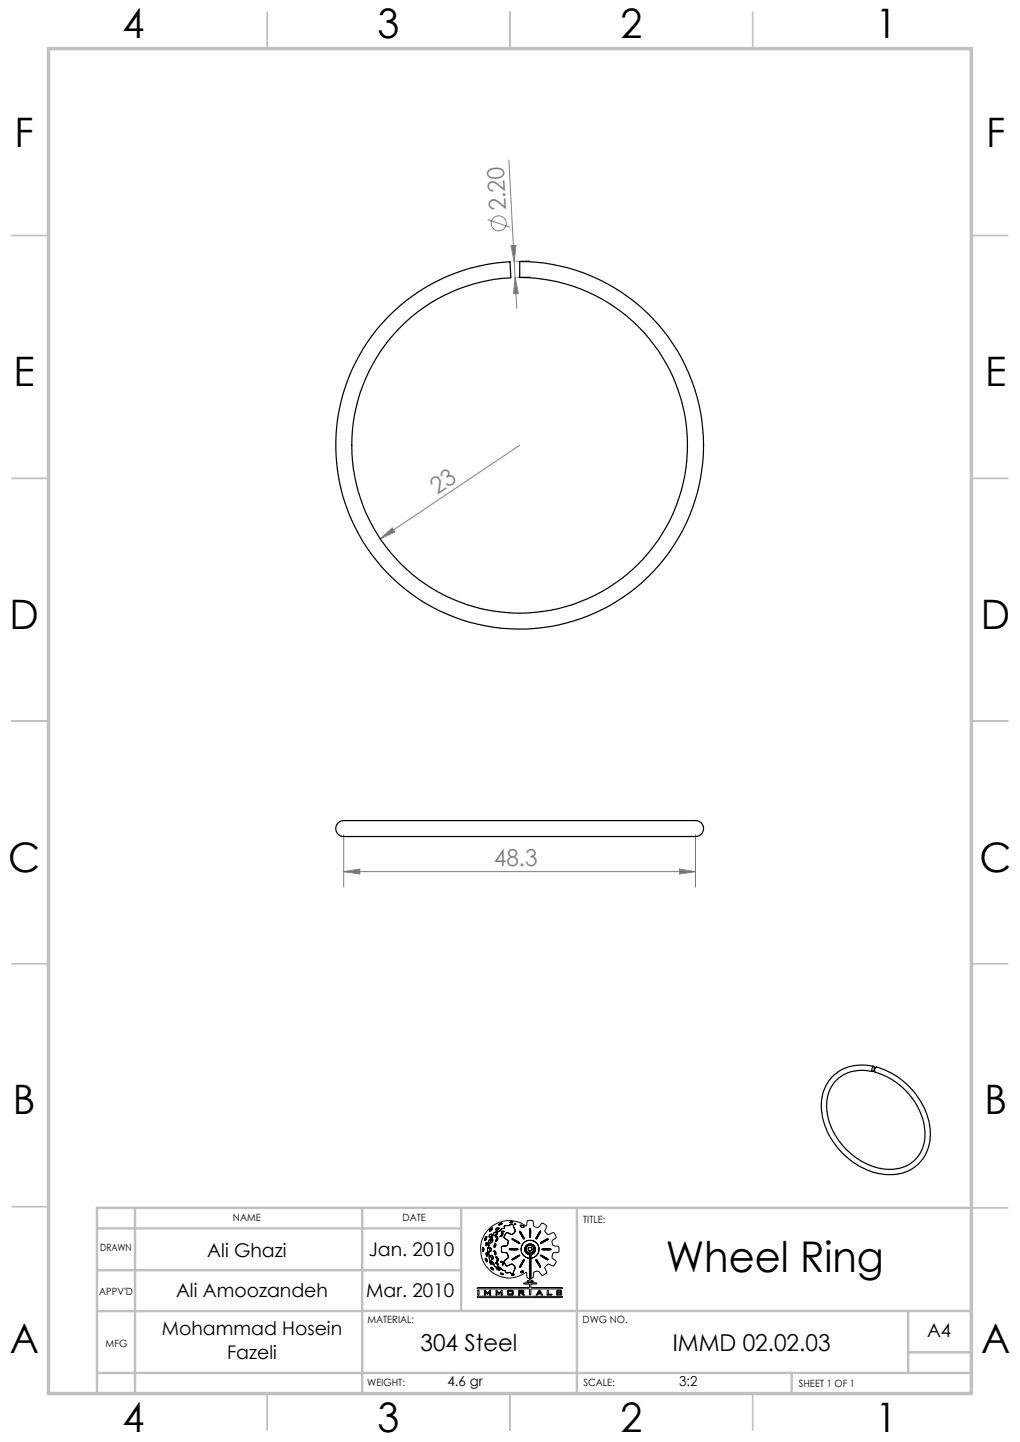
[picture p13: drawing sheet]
<svg xmlns="http://www.w3.org/2000/svg" width="210mm" height="297mm" viewBox="0 0 210 297" stroke-linecap="round" stroke-linejoin="round" font-family="sans-serif">
<defs><g id="words">
<text font-size="8.7" x="137.1" y="261.9">Wheel Ring</text>
<g font-size="8.4">
<text x="25.2" y="7.9">4</text>
<text x="77.7" y="7.9">3</text>
<text x="127.7" y="7.9">2</text>
<text x="180.2" y="7.9">1</text>
<text x="3" y="30.3">F</text>
<text x="203" y="30.3">F</text>
<text x="2.8" y="79.5">E</text>
<text x="202.8" y="79.5">E</text>
<text x="2" y="129.5">D</text>
<text x="202" y="129.5">D</text>
<text x="1.7" y="179.5">C</text>
<text x="201.7" y="179.5">C</text>
<text x="2.7" y="229.5">B</text>
<text x="202.7" y="229.5">B</text>
<text x="2" y="278.8">A</text>
<text x="202" y="278.8">A</text>
<text x="25.2" y="294.9">4</text>
<text x="77.7" y="294.9">3</text>
<text x="127.7" y="294.9">2</text>
<text x="180.2" y="294.9">1</text>
</g>
<g font-size="4.8" fill="#808080">
<text x="104.2" y="43.3" transform="rotate(-93 104.2 43.3)">2.20</text>
<text x="90" y="101.9" transform="rotate(-34 90 101.9)">23</text>
<text x="101.7" y="178.4">48.3</text>
</g>
<g font-size="4.8">
<text x="86.6" y="278.2">304 Steel</text>
<text x="138.5" y="278.2">IMMD 02.02.03</text>
</g>
<g font-size="3.9">
<text x="42.7" y="258.9">Ali Ghazi</text>
<text x="75.9" y="258.6">Jan. 2010</text>
<text x="36.2" y="267.1">Ali Amoozandeh</text>
<text x="75.4" y="267.1">Mar. 2010</text>
<text x="33.3" y="275.1">Mohammad Hosein</text>
<text x="190.9" y="275.5">A4</text>
<text x="46.8" y="279.9">Fazeli</text>
</g>
<g font-size="2.8">
<text x="92.1" y="285.6">4.6 gr</text>
<text x="139.8" y="285.5">3:2</text>
</g>
<g font-size="2.1">
<text x="48" y="251.5">NAME</text>
<text x="82.9" y="251.5">DATE</text>
<text x="120.1" y="251.9">TITLE:</text>
<text x="20.6" y="257.7">DRAWN</text>
<text x="20.4" y="266.6">APPV'D</text>
<text x="75.6" y="272.5">MATERIAL:</text>
<text x="120" y="272.5">DWG NO.</text>
<text x="21.8" y="277.4">MFG</text>
<text x="75.6" y="285.5">WEIGHT:</text>
<text x="120.1" y="285.5">SCALE:</text>
<text x="164.5" y="285.6">SHEET 1 OF 1</text>
</g>
</g></defs>
<g fill="none" stroke="#808080" stroke-width=".21">
<path d="M104.8 33l1.1 20.9M100.4 45.2l4.6 1.6M105.2 50.6l1-.1-.3 3.4zM105.9 53.9l.5 9.6M106 57.1l.7 3.3-1 .1zM109 53.7l-2.7 .1M109.2 57l-2.8 .1M107 91.7l-28.7 19.3M78.3 111l2.5-2.3 .5 .9zM70.8 179.5l3.3-.5v1zM70.8 171.9v10.8M70.8 179.5h72.4"/>
<path d="M139.9 179l3.3 .5-3.3 .5zM143.2 171.9v10.8"/>
<circle cx="102.7" cy="46" r="1.55"/>
</g>
<g fill="none" stroke="#000" stroke-width=".21">
<path d="M99.3 257.2l.1 .4M99.6 257.2l-.2-.3-.1 .3M99.6 257.2v.3M99.6 257.5l-.1 .2-.1-.1M99.8 255.1v.2M99.9 259.1a.57 .57 0 0 1 .4 .8zM100.1 258.1l.1 .6M100.1 254.7l.1 .4M100.1 254.7l-.3 .4M100.1 258v.1M100.1 258l.3 .3M100.2 255.1l-.2 .3-.1 .1-.1-.2"/>
<path d="M100.2 258.7h.1M100.3 256h-.2v.6l.2-.2M100.3 256v.4M100.4 257.2l.1 .8M100.4 258.3l-.1 .4M100.5 253.3a6 6 0 0 1 7.9-.8l.1-1a.78 .78 0 0 1 1-.1 .78 .78 0 0 1 .3 .9 .86 .86 0 0 0 .9 .5 .86 .86 0 0 0 .7-.8l.3-.1 .8 .5-.1 .6a.84 .84 0 0 0 .5 1.3l1-.4 .4 .4a.55 .55 0 0 1 0 .8l-.6 .4v.6l.2 .5 1.1 .2 .1 1-1.1 .2a.98 .98 0 0 0-.2 1.2l.7 .6-.4 .9-.2 .1-1.1-.5-.7 .8 .4 1.1-.8 .5-.4-.4a.79 .79 0 0 0-1.1-.4 .79 .79 0 0 0-.4 1l-.1 .2-.4 .2v.4l.6 .2-1.4 .1v-.2l.4-.1 .1-.2v-.2l-.5-.2-.1-.8v-.2h-.2a5.9 5.9 0 0 1-7.8-.9 5.9 5.9 0 0 1 .1-7.9zM100.5 258l.1 .2a1.75 1.75 0 0 0 .5 1.5M100.6 256.1l.1 .4-.3 .7M100.7 257.1v-.2h.2l.2 .3M100.7 257.1l.1 .4M100.8 257.5v.3h.2M100.9 255.9l.2 .1"/>
<path d="M100.9 259.8l-.1 .2 .4 .4 .2-.1-.1-.3M100.9 259.8l.4 .2M100.9 253.2l-.1 .3 .1 .1M100.9 255.2l-.3 .3v.6M101 258.7h.4l.1 .2-.1 .5h-.1zM101 255.7l-.1 .2M101.1 254.2h.1v.3l-.2 .3-.3-.1M101.1 254.2l-.4 .5M101.1 259.7l.4 .4M101.1 257.2l-.1 .6M101.2 255.1l.3 .2M101.2 255.1l-.2 .6"/>
<path d="M101.3 252.9l-.4 .3M101.3 252.9l.1 .2M101.4 253.1l-.5 .5M101.5 255.3l-.1 .4-.3 .3M101.5 255.3v.4l-.4 .3M101.5 254.3l-.1 .6-.5 .3M101.5 254.3l-.1 .4-.5 .5M101.7 257.6l.1 .4M101.7 256.6v.3M101.8 257.6h-.1M101.8 257.6l.3 .3M101.8 256.1l.3 .2v.3l-.4 .3"/>
<path d="M101.8 256.1l-.1 .5M101.8 258l.1 .5M102.1 258.9l.1-.1 .4 .5-.2 .5h-.1l.1-.5zM102.1 260v.1M102.1 260l.3 .2M102.1 257.9v.4l-.2 .2M102.1 254.7l.3 .1 .1 .4-.4 .5 .2-.6zM102.2 253l-.1 .3h.1M102.2 254.1l.2-.2v.2M102.2 254.1l-.3 .3M102.2 253.7l-.4 .1-.3 .5M102.2 253.7l-.5 .2-.2 .4"/>
<path d="M102.3 254.3l-.3 .2-.1-.1M102.4 254.1l-.1 .2M102.6 252.8l.1 .1v.2M102.6 252.8l-.4 .2M102.7 253.1l-.5 .2M103.2 254.5l-.2 .1M103.2 253.6l.2 .2 .4-.2h-.3M103.2 253.6h.3M103.2 260l.2 .1M103.2 260l-.2-.2h.3l.2 .2M103.3 257.3v.6l.6 .1M103.3 253.1l-.7 .6h-.4"/>
<path d="M103.3 257.3v.5l.6 .2M103.3 254l-.1 .5M103.3 254l.2 .1a.55 .55 0 0 1-.6 .6l.1-.1M103.4 251.9l-.6 .2M103.4 251.9l-.5 .4h-.2l.1-.2M103.5 260l.1 .5M103.6 253l-.3 .1M103.8 259.7l.1 .5M103.9 253h-.3M103.9 258l.6 .1 .1 .6M103.9 258l.5 .1 .2 .6M103.9 252.5v.5"/>
<path d="M104 254.3l-.2 .6 .3 .3M104 254.3l-.2 .5 .3 .4M104.1 255.2l.5 .3v.4M104.5 256.5l-1.2 .2v.6M104.5 252.4l-.6 .1M104.6 259.1l-.8 .6M104.6 255.9l-.1 .6M104.6 258.7v.4M105 251.8h.6M105 257.2h1.4M105 257.2l-.2 .1 .3 .1M105 251.8l.3 .1"/>
<path d="M105.1 257.4h1.4M105.2 254.2l-.8-.3-.4 .4M105.2 252.2l.5 .2M105.2 252.2l-.7 .2M105.4 259.4l.2 .1M105.4 255.1l.3 .3 1.3 .7-.3-.3M105.4 255.1l.9 .4M105.6 251.8l-.3 .1M105.6 254.1l-.2 .2-.2-.1M105.7 252.4l.1 .5M105.8 252.9l.2 .4M106 253.8l-.4 .3"/>
<path d="M106 252.1h.2l-.3 .1zM106 253.3v.5M106 253.3l.1 .3-.1 .2M106.3 255.5l.4 .3M106.4 257.2h.2l-.1 .2M106.6 258.6l-1.2 .8M106.8 258.8l-1.2 .7M106.9 258.5l-.3 .1M106.9 258.5l.1 .1-.2 .2M107 253.7l.4 .7M107 253.6l.3 .3M107 253.6v.1"/>
<path d="M107.1 252.5l.1 .2M107.2 252.7l.2 .1M107.3 257.2v.6l.3 .6M107.3 257.2l.1 .7 .2 .5M107.3 253.9l.2 .4M107.4 254.4l.4 .8 .2-.1-.2-.4M107.5 254.3l.3 .4M107.6 252.4l-.3-.1-.2 .2M107.6 252.4l.2 .2M107.6 252.4l-.4-.1-.1 .2M107.6 258.4l.9 .6M107.7 256.1l-.4 1.1"/>
<path d="M107.7 256.1l-.3 .5-.1 .6M107.8 259.9l.2-.4-.2-.1-.8 1.4M107.8 259.9l-.3 .4M107.8 252.6l.1 .1M107.9 255.9l-.2 .2M107.9 252.7l-.5 .1M108.1 257.7l.5 .6M108.1 257v.7M108.3 257.5l.3 .4M108.5 256.8l-.2 .7M108.6 258.3l.4 .1v.6l-.1 .1-.4-.1M108.6 257.9l.7 .2"/>
<path d="M108.7 255.5l1.3 .2M108.7 255.5l-.8 .4M108.7 255.5l.6-.1 .7 .3M108.7 257.4l.5 .3M108.7 257.4l.2 .2 .3 .1M109 256.5l.7 .2 .3 .5M109 256.5l.5 .1 .5 .6M109 256.5l-.5 .3M109 256.9l-.2 .2-.1 .3M109 254.3v.4M109 254.7l.2 .1M109 256.9l.4 .1 .1 .2v.3l-.3 .2"/>
<path d="M109 256.9l-.3 .2v.3M109.1 259.2l-.1 2M109.1 259.2l.2 .1v1.8M109.2 254.3l-.1-1.3-.1 1.3M109.2 254.3l.1 .3M109.3 254.6l-.1 .2M109.4 258.4l-.1 .7M109.5 256.3h-.8l-.4 .3-.2 .4M109.5 256.3l.6 .5M109.5 256.3l-.5-.1-.5 .2-.4 .6M109.9 258.2l-.5 .2M110 257.2l-.2 .5-.5 .4"/>
<path d="M110 257.2l-.3 .7-.4 .2M110 255.7l.8 .7M110.1 256.8l.1 .3M110.2 257.7l-.3 .5M110.2 257.1v.6M110.3 258.8l-1 .3M110.3 259.5h.3l.7 1.5zM110.7 254.3l-.4 .9M110.8 256.4l.2 .7-.1 .6M110.8 256.4l.1 .5v.8M110.9 257.7l-.1 .5-.5 .6M110.9 257.7l-.2 .7-.4 .4"/>
<path d="M111 253.9l-.3 .4M111 253.9l.3-.3-.6 1.3-.4 .3M111.6 258.8l-.3-.3 .5 .2 1.1 .8-.5-.2M111.6 258.8l.4 .3M111.6 255.8l-.3 .3 .4-.2M111.7 257.2h1.5M111.7 257.2l-.1 .1 .2 .1M111.8 257.4h1.5M112 259.1l.4 .2M112 255.5l-.4 .3M112.1 255.7l-.4 .2M112.5 255.4l-.4 .3"/>
<path d="M112.6 255.2h.3l-.4 .2M112.6 255.2l-.6 .3M113.2 257.2l.2 .1-.1 .1M98.2 265.3l.2-.1h10.5v-.7h-.9l-.2-.2 2.7-.1v.2l-1.2 .1v.6l6.4 .1 .1 .2-6.4 .1-.1 1.1-.2 .1-.1-1.1-.3-.2-10.2 .1zM98.3 267h17.4l.1 .1-.3 .2h-16.9l-.4-.1zM98.4 265.7h.2v1h-.2zM99.7 265.7l.3 .1 .4 .5 .4-.6h.2v1h-.2v-.6l-.5 .5-.4-.5v.6h-.2zM101.4 261.2l.2 .2M101.4 261.2l-.3-.2-.1 .1 .6 .5v-.2M101.5 260.1l.2 .5M101.7 260.6l.3 .3M102 260.9h.7l.3 .3"/>
<path d="M102.1 260.1l.3 .3M102.1 265.7l.7 .6 .4-.5 .2-.1v1h-.2v-.6l-.4 .5-.5-.5v.6h-.2zM102.3 261.1l-.1 .2 .2 .2 .4 .1 .1-.1-.1-.2M102.3 261.1l.5 .2M102.4 260.2l.2 .3v.1l-.2-.2M103 261.2l.6 .5M103 262.2l.7 .3h-.4zM103.4 260.1v.4h.2M103.6 261.7h.3M103.9 261.7l.2 .4M103.9 260.2l.3 .5M104.1 262.1h.6"/>
<path d="M104.5 265.8l.2-.1 1 .1v.9h-1.2zM104.7 260.6l-.5 .1M104.7 265.9v.7M104.7 266.6h.7M104.7 265.9h.7M105 262l.2 .3h.5M105 262l-.3 .1M105.1 260.4l-.4 .2M105.1 260.4l.5 .1M105.4 265.9v.7M105.6 260.5l.3 .3M105.8 261.7l-.1 .6"/>
<path d="M105.9 262.5l-.1-.1-.6 .2h.4M105.9 262.5l-.3 .1M105.9 260.8l.2 .4-.3 .5M105.9 260.8l.2 .3-.3 .6M106.8 265.7l1 .1v.5l-.3 .1 .5 .3h-.4l-.4-.3h-.2v.3h-.2zM107 265.9l.6 .1M107 266.2h.6M107 265.9v.3M107 260.8v.2M107.5 261.8l-.3 .2M107.5 261.8l.3 .1M107.5 260.3l-.5 .7"/>
<path d="M107.6 266v.2M107.8 261.9l-.2 .2-.4-.1M109 261.2v2M109 263.2h.3M109.3 262.2v1M109.3 261.1v1.1M110.9 265.8h.3l.5 .9-.9-.2-.4 .2zM111.1 266l.1 .3h-.4zM112.7 265.7h.2v.9h.7v.1h-1zM114.7 265.8h.9v.2h-.2v-.1h-.6v.2l.8 .1v.5h-1l-.1-.2 .3-.1v.2h.6v-.3h-.7l-.1-.1z"/>
</g>
<g fill="none" stroke="#c0c0c0" stroke-width=".35">
<path d="M55 2.5v7.5M105 2.5v7.5M155 2.5v7.5M2.5 48.5h7.5M200 48.5h7.5M2.5 98.5h7.5M200 98.5h7.5M2.5 148.5h7.5M200 148.5h7.5M2.5 198.5h7.5M200 198.5h7.5M2.5 248.5h7.5"/>
<path d="M200 248.8h7.5M55 287v7.5M105 287v7.5M155 287v7.5"/>
</g>
<g fill="none" stroke="#c0c0c0" stroke-width=".5">
<path d="M20 253h74.9M27.8 248.8v38.2M74.6 248.8v38.2M94.9 248.8v21.2M118.8 248.8v38.2M200 248.8h-180v38.2M20 270h54.6M20 261.6h74.9M74.6 270h125.4M187 270v12.8M187 278.5h13M20 282.8h180"/>
<path d="M163 282.8v4.2"/>
</g>
<path d="M10 10h190v277h-190z" fill="none" stroke="#c0c0c0" stroke-width=".7"/>
<g fill="#808080">
<path d="M78.3 111l2.5-2.3 .5 .9z"/>
<path d="M70.8 179.5l3.3-.5v1zM139.9 179l3.3 .5-3.3 .5z"/>
<path d="M105.2 50.6l1-.1-.3 3.4zM106 57.1l.7 3.3-1 .1z"/>
</g>
<path d="M79.8 65.3a38.1 38.1 0 0 1 25.2-11.4l.2 3.3a34.6 34.6 0 0 0-29.4 49.5 34.6 34.6 0 0 0 57 7.9 34.6 34.6 0 0 0-14.8-55.7 34.9 34.9 0 0 0-11-1.8v-3.2a37.9 37.9 0 0 1 36.6 47.5 37.9 37.9 0 0 1-55.3 23.3 37.9 37.9 0 0 1-8.5-59.4zM69.7 169.4a5 5 0 0 1 2.9-.4h69.7a2.02 2.02 0 0 1 2.6 1.6 2.01 2.01 0 0 1-2.6 1.7h-70.6a2.47 2.47 0 0 1-2.4-.9 1.71 1.71 0 0 1 .4-2zM179.7 219.7l.1-.1a.67 .67 0 0 1-.2 1.1l-.1-.4zM179.9 219.6a8.5 8.5 0 0 0-9.8 4 11.1 11.1 0 0 0 .9 10.6 14.5 14.5 0 0 0 13.2 7.7 8.1 8.1 0 0 0 7.3-9.7 15.4 15.4 0 0 0-11.2-12.4l-.2 .9a15.2 15.2 0 0 1 9.9 9.8 8 8 0 0 1-2.3 8.9 9.3 9.3 0 0 1-10-.1 13.9 13.9 0 0 1-7.5-12 7 7 0 0 1 8.3-6.8l1.1 .2" fill="none" stroke="#000" stroke-width=".25"/>
<use href="#words"/>
</svg>
